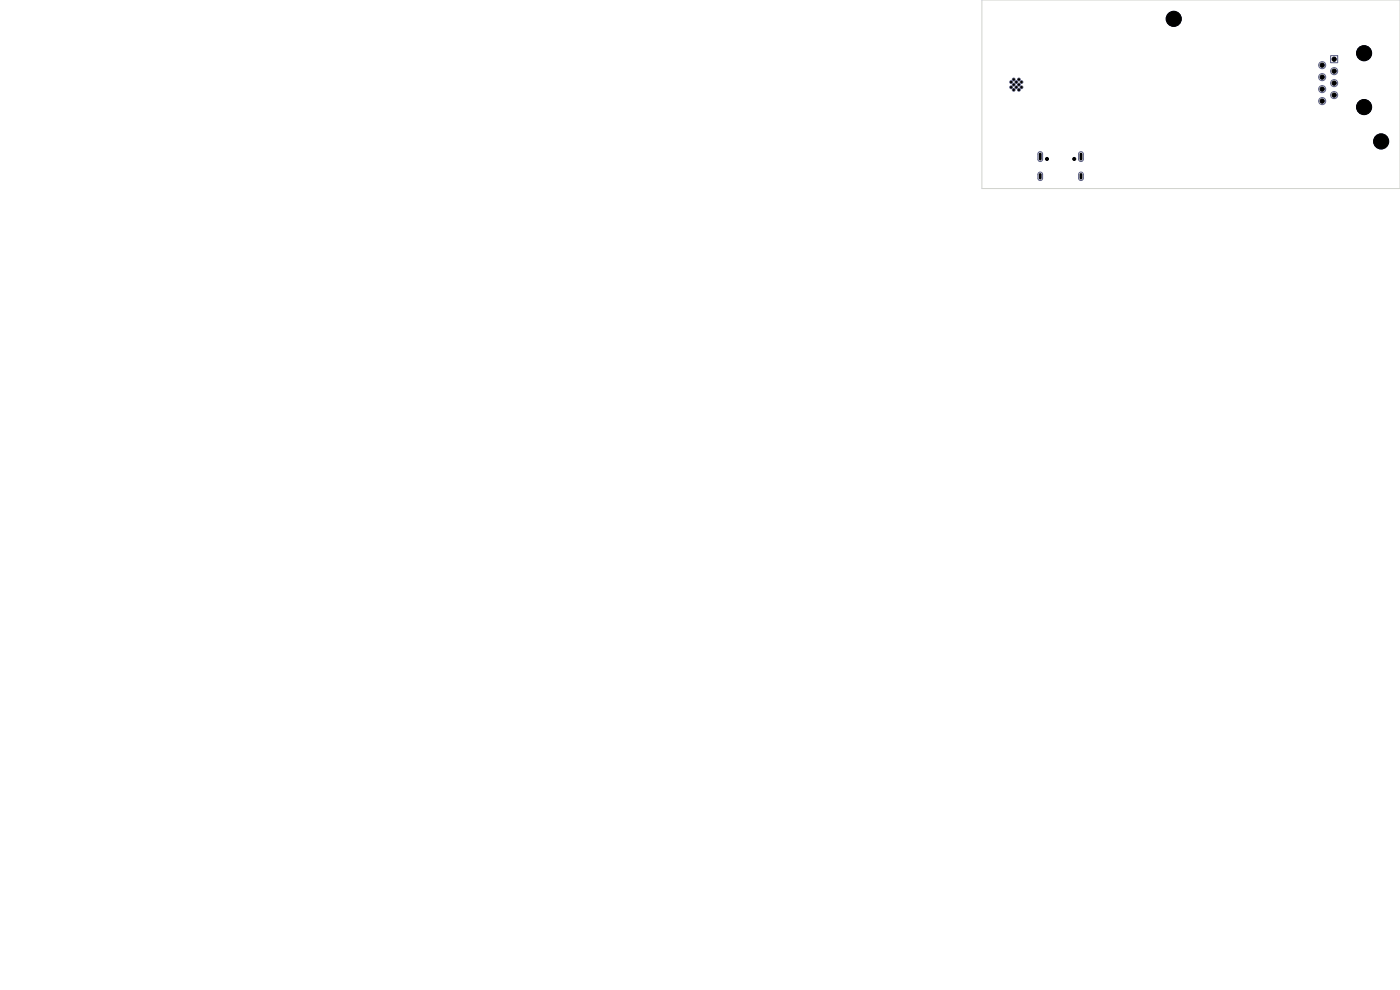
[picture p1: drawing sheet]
<svg xmlns="http://www.w3.org/2000/svg" width="297mm" height="210mm" viewBox="0 0 297 210" stroke-linecap="round" stroke-linejoin="round" font-family="sans-serif">
<g fill="none" stroke="#585d84" stroke-width=".21">
<path d="M282.3 11.8h1.5v1.5h-1.5zM220.3 32.3l.5-.1 .4 .3v1.4l-.4 .4-.4-.1-.2-.3v-1.3zM220.3 36.6l.5-.1 .4 .4v1l-.4 .4-.4-.1-.2-.3v-.9zM229 32.3l.5-.1 .3 .3v1.4l-.3 .4-.4-.1-.3-.3v-1.3zM229 36.6l.5-.1 .3 .4v1l-.3 .4-.4-.1-.3-.3v-.9z"/>
<circle cx="214.5" cy="17.4" r=".3"/>
<circle cx="214.5" cy="18.5" r=".3"/>
<circle cx="215.1" cy="18" r=".3"/>
<circle cx="215.1" cy="19.1" r=".3"/>
<circle cx="215.1" cy="16.9" r=".3"/>
<circle cx="215.6" cy="17.4" r=".3"/>
<circle cx="215.6" cy="18.5" r=".3"/>
<circle cx="216.2" cy="18" r=".3"/>
<circle cx="216.2" cy="19.1" r=".3"/>
<circle cx="216.2" cy="16.9" r=".3"/>
<circle cx="216.7" cy="17.4" r=".3"/>
<circle cx="216.7" cy="18.5" r=".3"/>
<circle cx="249" cy="4" r="1.6"/>
<circle cx="280.5" cy="16.4" r=".75"/>
<circle cx="280.5" cy="18.9" r=".75"/>
<circle cx="280.5" cy="13.8" r=".75"/>
<circle cx="283" cy="17.6" r=".75"/>
<circle cx="283" cy="15.1" r=".75"/>
<circle cx="289.4" cy="11.3" r="1.6"/>
<circle cx="280.5" cy="21.4" r=".75"/>
<circle cx="283" cy="20.2" r=".75"/>
<circle cx="289.4" cy="22.7" r="1.6"/>
<circle cx="293" cy="30" r="1.6"/>
</g>
<path d="M208.3 0h88.7v40h-88.7z" fill="none" stroke="#d0d2cd" stroke-width=".21"/>
<g fill="#000" stroke="#000" stroke-width=".21">
<circle cx="214.5" cy="17.4" r=".15"/>
<circle cx="214.5" cy="18.5" r=".15"/>
<circle cx="215.1" cy="19.1" r=".15"/>
<circle cx="215.1" cy="18" r=".15"/>
<circle cx="215.1" cy="16.9" r=".15"/>
<circle cx="215.6" cy="17.4" r=".15"/>
<circle cx="215.6" cy="18.5" r=".15"/>
<circle cx="216.2" cy="19.1" r=".15"/>
<circle cx="216.2" cy="18" r=".15"/>
<circle cx="216.2" cy="16.9" r=".15"/>
<circle cx="216.7" cy="17.4" r=".15"/>
<circle cx="216.7" cy="18.5" r=".15"/>
<circle cx="249" cy="4" r="1.6"/>
<circle cx="280.5" cy="16.4" r=".45"/>
<circle cx="280.5" cy="18.9" r=".45"/>
<circle cx="280.5" cy="13.8" r=".45"/>
<circle cx="283" cy="15.1" r=".45"/>
<circle cx="283" cy="12.6" r=".45"/>
<circle cx="283" cy="17.6" r=".45"/>
<circle cx="289.4" cy="11.3" r="1.6"/>
<circle cx="222.1" cy="33.7" r=".32"/>
<circle cx="227.9" cy="33.7" r=".32"/>
<circle cx="280.5" cy="21.4" r=".45"/>
<circle cx="283" cy="20.2" r=".45"/>
<circle cx="289.4" cy="22.7" r="1.6"/>
<circle cx="293" cy="30" r="1.6"/>
</g>
<path d="M220.7 32.7v1.1M220.7 37v.8M229.3 32.7v1.1M229.3 37v.8" fill="none" stroke="#000" stroke-width=".6"/>
</svg>
